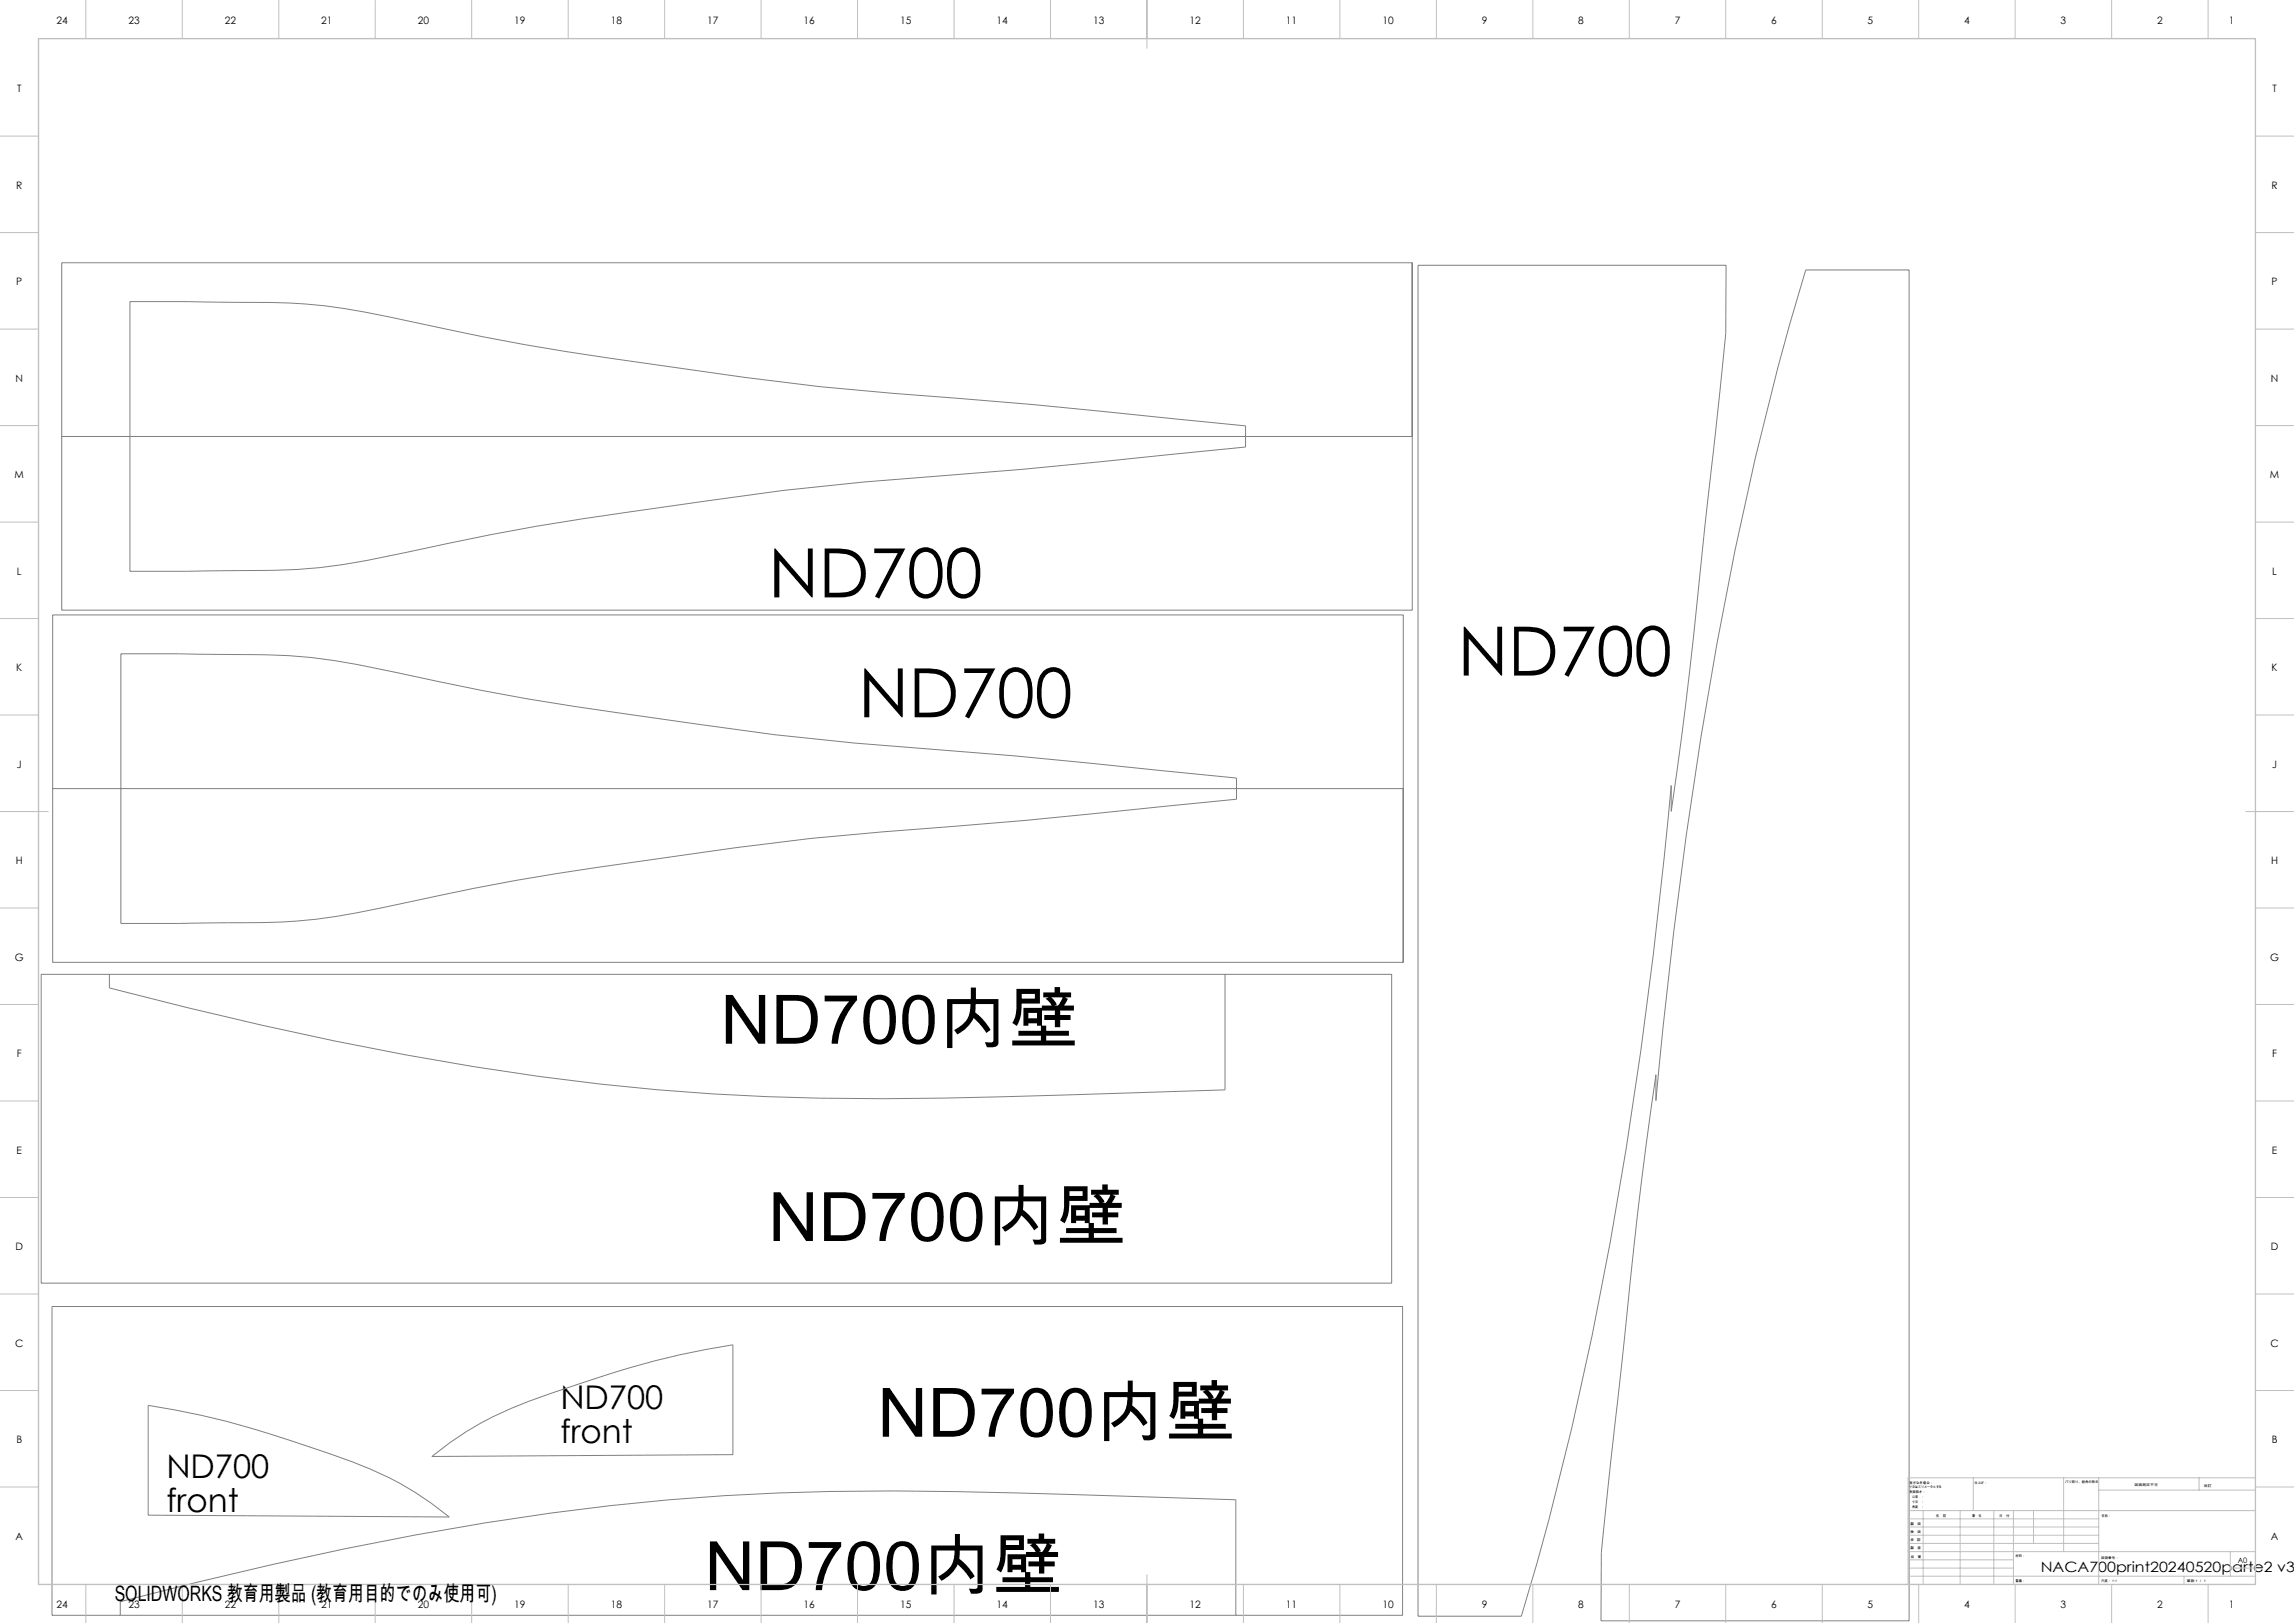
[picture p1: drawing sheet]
<svg xmlns="http://www.w3.org/2000/svg" width="1189mm" height="841mm" viewBox="0 0 1189 841" stroke-linecap="round" stroke-linejoin="round" font-family="sans-serif">
<defs><g id="words">
<g font-size="35.3">
<text x="398" y="310">ND700</text>
<text x="756" y="350">ND700</text>
<text x="445" y="372">ND700</text>
<text x="373" y="541">ND700内壁</text>
<text x="398" y="643">ND700内壁</text>
<text x="455" y="744">ND700内壁</text>
<text x="365" y="824">ND700内壁</text>
</g>
<g font-size="16.9">
<text x="290" y="730">ND700</text>
<text x="290" y="748">front</text>
<text x="86" y="766">ND700</text>
<text x="86" y="784">front</text>
</g>
<text font-size="11" x="59" y="830">SOLIDWORKS 教育用製品 (教育用目的でのみ使用可)</text>
<text font-size="7.4" x="1058" y="815">NACA700print20240520parte2 v3</text>
<g font-size="5.3">
<text x="29" y="12">24</text>
<text x="67" y="12">23</text>
<text x="117" y="12">22</text>
<text x="167" y="12">21</text>
<text x="217" y="12">20</text>
<text x="267" y="12">19</text>
<text x="317" y="12">18</text>
<text x="367" y="12">17</text>
<text x="417" y="12">16</text>
<text x="467" y="12">15</text>
<text x="517" y="12">14</text>
<text x="567" y="12">13</text>
<text x="617" y="12">12</text>
<text x="667" y="12">11</text>
<text x="717" y="12">10</text>
<text x="768" y="12">9</text>
<text x="818" y="12">8</text>
<text x="868" y="12">7</text>
<text x="918" y="12">6</text>
<text x="968" y="12">5</text>
<text x="1018" y="12">4</text>
<text x="1068" y="12">3</text>
<text x="1118" y="12">2</text>
<text x="1155" y="12">1</text>
<text x="9" y="48">T</text>
<text x="1178" y="48">T</text>
<text x="8" y="98">R</text>
<text x="1177" y="98">R</text>
<text x="8" y="148">P</text>
<text x="1177" y="148">P</text>
<text x="8" y="198">N</text>
<text x="1177" y="198">N</text>
<text x="8" y="248">M</text>
<text x="1177" y="248">M</text>
<text x="9" y="298">L</text>
<text x="1178" y="298">L</text>
<text x="8" y="348">K</text>
<text x="1177" y="348">K</text>
<text x="9" y="398">J</text>
<text x="1178" y="398">J</text>
<text x="8" y="448">H</text>
<text x="1177" y="448">H</text>
<text x="8" y="498">G</text>
<text x="1177" y="498">G</text>
<text x="9" y="548">F</text>
<text x="1178" y="548">F</text>
<text x="9" y="598">E</text>
<text x="1178" y="598">E</text>
<text x="8" y="648">D</text>
<text x="1177" y="648">D</text>
<text x="8" y="698">C</text>
<text x="1177" y="698">C</text>
<text x="8" y="748">B</text>
<text x="1177" y="748">B</text>
<text x="8" y="798">A</text>
<text x="1177" y="798">A</text>
<text x="29" y="833">24</text>
<text x="67" y="833">23</text>
<text x="117" y="833">22</text>
<text x="167" y="833">21</text>
<text x="217" y="833">20</text>
<text x="267" y="833">19</text>
<text x="317" y="833">18</text>
<text x="367" y="833">17</text>
<text x="417" y="833">16</text>
<text x="467" y="833">15</text>
<text x="517" y="833">14</text>
<text x="567" y="833">13</text>
<text x="617" y="833">12</text>
<text x="667" y="833">11</text>
<text x="717" y="833">10</text>
<text x="768" y="833">9</text>
<text x="818" y="833">8</text>
<text x="868" y="833">7</text>
<text x="918" y="833">6</text>
<text x="968" y="833">5</text>
<text x="1018" y="833">4</text>
<text x="1068" y="833">3</text>
<text x="1118" y="833">2</text>
<text x="1155" y="833">1</text>
</g>
<text font-size="3.9" x="1160" y="810">A0</text>
<g font-size="1.7">
<text x="990" y="769">指示なき場合：</text>
<text x="990" y="771">寸法はミリメータとする</text>
<text x="990" y="774">表面粗さ：</text>
<text x="1023" y="769">仕上げ：</text>
<text x="1070" y="769">バリ取り、鋭角の除去</text>
<text x="1106" y="770">図面測定不可</text>
<text x="1142" y="770">改訂</text>
<text x="990" y="776">公差　：</text>
<text x="990" y="779">寸法　：</text>
<text x="990" y="781">角度　：</text>
<text x="990" y="790">製　図</text>
<text x="1003" y="786">名　前</text>
<text x="1019" y="786">署　名</text>
<text x="1036" y="786">日　付</text>
<text x="1089" y="786">名称：</text>
<text x="990" y="794">検　図</text>
<text x="990" y="799">承　認</text>
<text x="990" y="803">製　産</text>
<text x="990" y="807">品　管</text>
<text x="1045" y="807">材料：</text>
<text x="1089" y="808">図面番号：</text>
<text x="1045" y="820">重量：</text>
<text x="1089" y="820">尺度： 1:1</text>
<text x="1133" y="820">葉数 1 ／ 1</text>
</g>
</g></defs>
<g fill="none" stroke="#808080" stroke-width=".52">
<path d="M32 136h700v180h-700zM735 137h160l-1 36-12 114a2657 2657 0 0 1-16 133v-13a2521 2521 0 0 1-51 333l-12 47-14 50h-54zM936 140h54v700h-160v-35l12-115a2545 2545 0 0 1 16-133v13a2512 2512 0 0 1 52-333l12-47zM67 156l65 1a294 294 0 0 1 71 7 1552 1552 0 0 0 158 28 1511 1511 0 0 0 137 15l38 3 110 11v11l-116 11-41 3a1745 1745 0 0 0-163 19 1615 1615 0 0 0-136 25 324 324 0 0 1-72 6h-51zM32 226h700M27 319h700v180h-700zM63 339a1491 1491 0 0 1 98 2 597 597 0 0 1 66 12 1208 1208 0 0 0 94 17 1749 1749 0 0 0 163 18l41 4 116 11v11l-110 11a2757 2757 0 0 0-149 14l-25 4a1712 1712 0 0 0-173 30 351 351 0 0 1-68 5l-53 1zM27 409h700M21 505h700v160h-700zM57 505v7a1718 1718 0 0 0 284 53 1510 1510 0 0 0 179 3l115-3v-60M27 677h700v160h-700zM77 728a553 553 0 0 1 124 37 165 165 0 0 1 32 21l-156-1z"/>
<path d="M224 755a190 190 0 0 1 69-35 497 497 0 0 1 87-23v57zM62 837v-7a1716 1716 0 0 1 284-53 1509 1509 0 0 1 180-3l115 3v60"/>
</g>
<g fill="none" stroke="#c0c0c0" stroke-width=".52">
<path d="M44 0v20M94 0v20M144 0v20M194 0v20M244 0v20M294 0v20M344 0v20M394 0v20M444 0v20M494 0v20M544 0v20M594 0v25"/>
<path d="M644 0v20M694 0v20M744 0v20M794 0v20M844 0v20M894 0v20M944 0v20M994 0v20M1044 0v20M1094 0v20M1144 0v20M0 71h20"/>
<path d="M1169 71h20M0 121h20M1169 121h20M0 171h20M1169 171h20M0 221h20M1169 221h20M0 271h20M1169 271h20M0 321h20M1169 321h20M0 371h20"/>
<path d="M1169 371h20M0 421h25M1164 421h25M0 471h20M1169 471h20M0 521h20M1169 521h20M0 571h20M1169 571h20M0 621h20M1169 621h20M0 671h20"/>
<path d="M1169 671h20M0 721h20M1169 721h20M0 771h20M1023 766v17M1070 766v38M1088 766v55M1088 772h81M1140 766v6M1169 766h-180v55M1169 771h20M989 783h180"/>
<path d="M989 800h99M989 796h99M989 791h99M989 787h99M997 783v38M1016 783v38M1033 783v38M1044 783v38M1054 783v17M594 816v25M989 817h180M989 813h55"/>
<path d="M989 808h55M989 804h180M1132 817v4M1156 813h13M1156 804v13M44 821v20M94 821v20M144 821v20M194 821v20M244 821v20M294 821v20M344 821v20"/>
<path d="M394 821v20M444 821v20M494 821v20M544 821v20M644 821v20M694 821v20M744 821v20M794 821v20M844 821v20M894 821v20M944 821v20M994 821v20"/>
<path d="M1044 821v20M1094 821v20M1144 821v20"/>
</g>
<path d="M20 20h1149v801h-1149z" fill="none" stroke="#c0c0c0" stroke-width=".7"/>
<use href="#words"/>
</svg>
